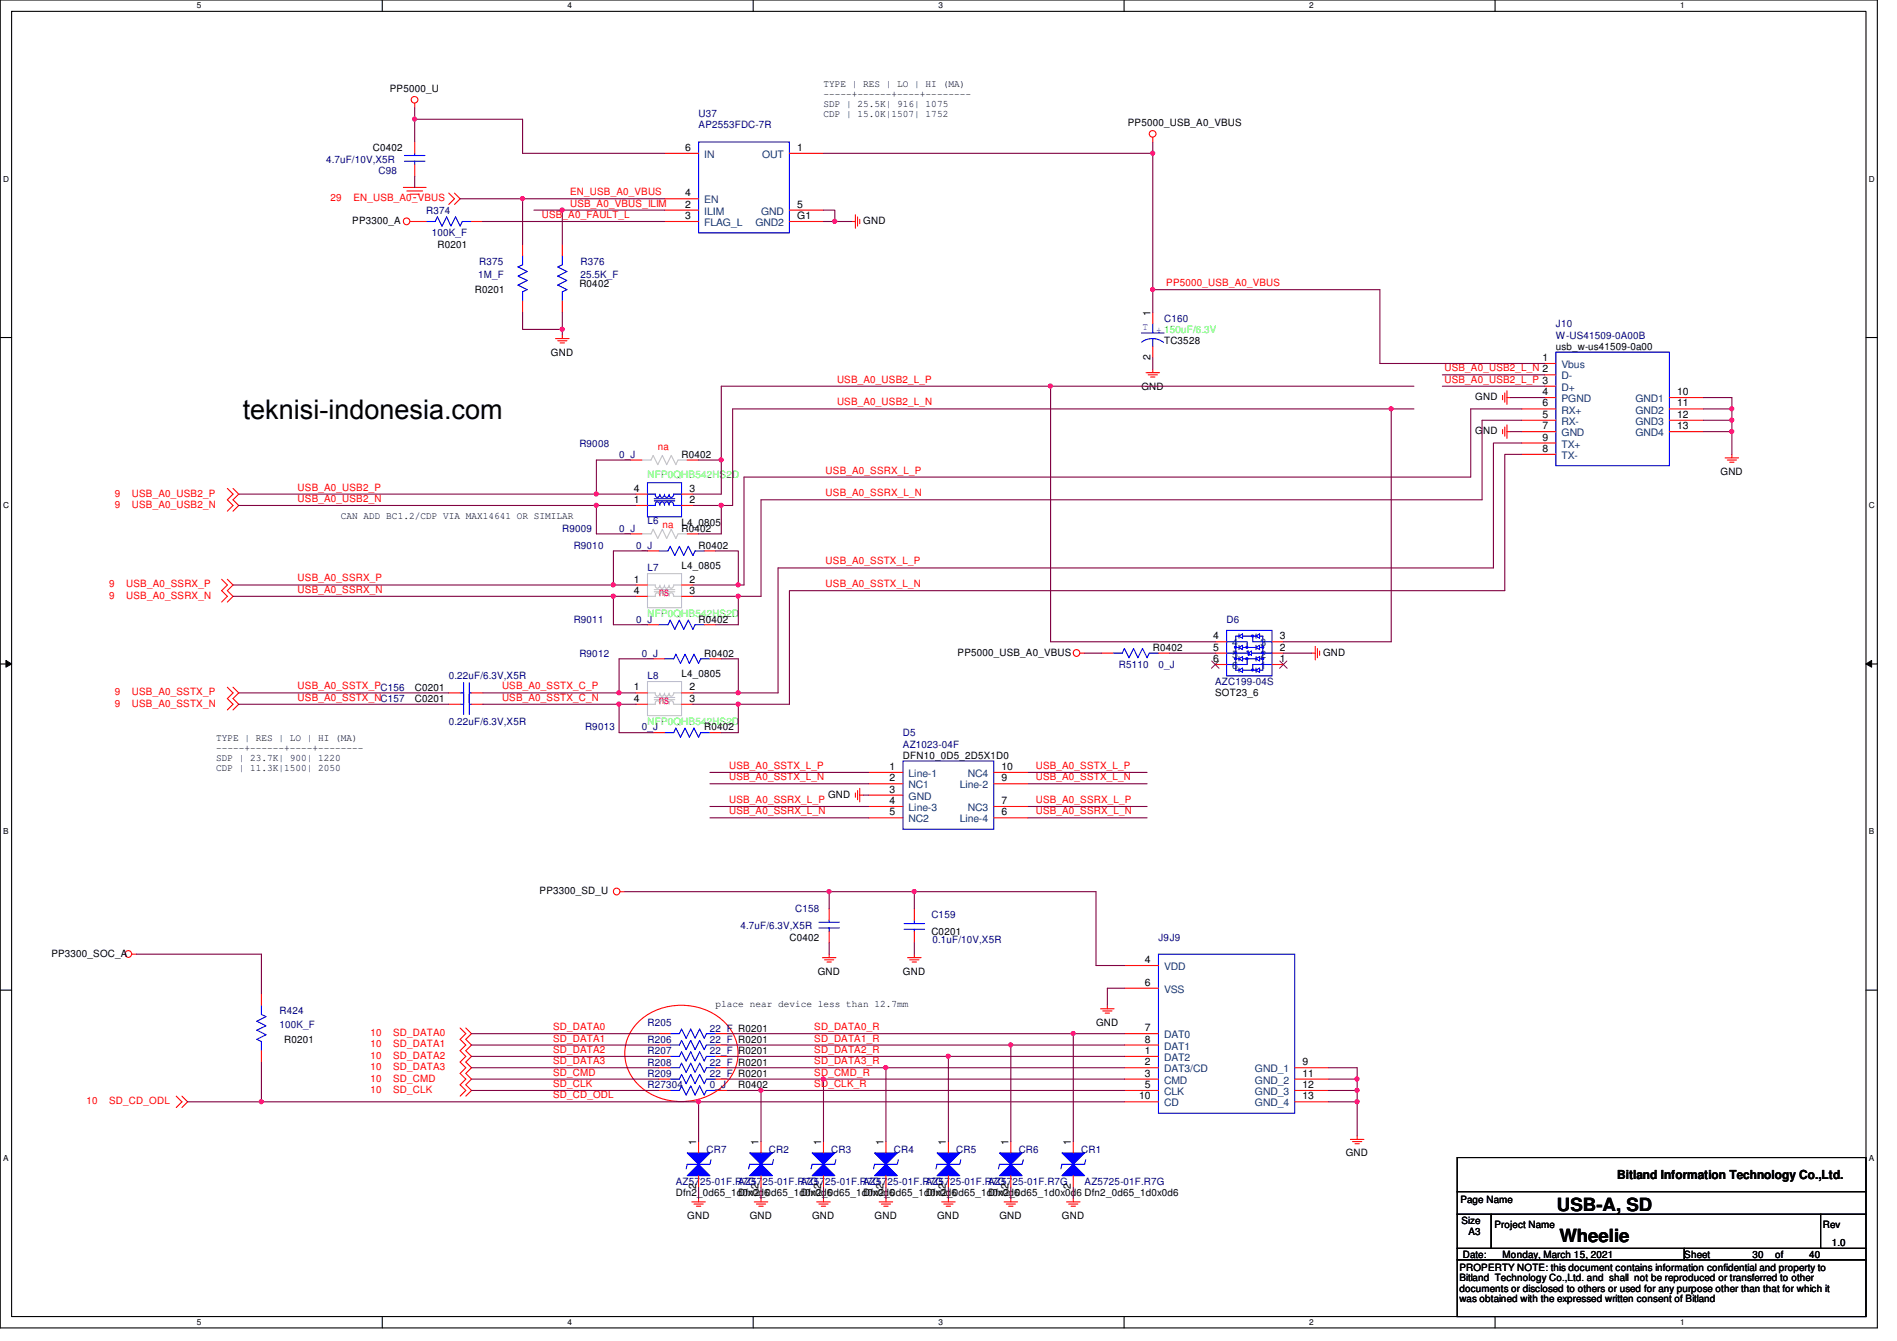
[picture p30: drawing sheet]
<svg xmlns="http://www.w3.org/2000/svg" width="297mm" height="210mm" viewBox="0 0 297 210" stroke-linecap="round" stroke-linejoin="round" font-family="sans-serif">
<defs><g id="words">
<text font-size="4.2" x="38" y="65.5">teknisi-indonesia.com</text>
<g font-size="2.8">
<text x="243.8" y="189.5">USB-A, SD</text>
<text x="244.2" y="194.5">Wheelie</text>
</g>
<g font-size="1.9" fill="#ff0080">
<text x="103.2" y="93.3">ns</text>
<text x="103.2" y="110.2">ns</text>
</g>
<text font-size="1.9" x="253.2" y="184.6">Bitland Information Technology Co.,Ltd.</text>
<g font-size="1.6">
<text x="61" y="14.4">PP5000_U</text>
<text x="128.9" y="13.7">TYPE | RES | LO | HI (MA)</text>
<text x="128.9" y="15.2">-----+------+----+--------</text>
<text x="128.9" y="16.8">SDP | 25.5K| 916| 1075</text>
<text x="58.4" y="23.7">C0402</text>
<text x="107.3" y="23.6">6</text>
<text x="124.8" y="23.6">1</text>
<text x="128.9" y="18.4">CDP | 15.0K|1507| 1752</text>
<text x="176.6" y="19.8">PP5000_USB_A0_VBUS</text>
<text x="55.2" y="35.1">PP3300_A</text>
<text x="107.3" y="32.5">2</text>
<text x="107.3" y="34.3">3</text>
<text x="107.3" y="30.7">4</text>
<text x="124.8" y="32.5">5</text>
<text x="124.8" y="34.3">G1</text>
<text x="135.2" y="35.1">GND</text>
<text x="68.5" y="38.8">R0201</text>
<text x="74.4" y="45.9">R0201</text>
<text x="90.7" y="45">R0402</text>
<text x="180.1" y="49.4" transform="rotate(-90 180.1 49.4)">1</text>
<text x="182.3" y="53.9">TC3528</text>
<text x="86.3" y="55.7">GND</text>
<text x="180.1" y="56.3" transform="rotate(-90 180.1 56.3)">2</text>
<text x="241.5" y="56.5">1</text>
<text x="243.6" y="54.8">usb_w-us41509-0a00</text>
<text x="178.7" y="61">GND</text>
<text x="231" y="62.6">GND</text>
<text x="241.5" y="61.8">4</text>
<text x="241.5" y="65.4">5</text>
<text x="241.5" y="63.6">6</text>
<text x="262.6" y="61.8">10</text>
<text x="262.6" y="63.6">11</text>
<text x="262.6" y="65.4">12</text>
<text x="106.7" y="71.7">R0402</text>
<text x="231" y="67.9">GND</text>
<text x="241.5" y="67.2">7</text>
<text x="241.5" y="70.7">8</text>
<text x="241.5" y="69">9</text>
<text x="262.6" y="67.2">13</text>
<text x="99.3" y="77">4</text>
<text x="107.9" y="77">3</text>
<text x="269.4" y="74.3">GND</text>
<text x="53.4" y="81.2">CAN ADD BC1.2/CDP VIA MAX14641 OR SIMILAR</text>
<text x="99.3" y="78.7">1</text>
<text x="106.7" y="83.2">R0402</text>
<text x="106.7" y="82.3">L4_0805</text>
<text x="107.9" y="78.7">2</text>
<text x="106.7" y="89.1">L4_0805</text>
<text x="109.4" y="85.9">R0402</text>
<text x="99.3" y="93">4</text>
<text x="99.3" y="91.2">1</text>
<text x="107.9" y="91.2">2</text>
<text x="107.9" y="93">3</text>
<text x="109.4" y="97.5">R0402</text>
<text x="180.5" y="101.9">R0402</text>
<text x="189.9" y="101.9">5</text>
<text x="189.9" y="100.1">4</text>
<text x="200.4" y="101.9">2</text>
<text x="200.4" y="100.1">3</text>
<text x="106.7" y="106">L4_0805</text>
<text x="110.3" y="102.8">R0402</text>
<text x="149.9" y="102.6">PP5000_USB_A0_VBUS</text>
<text x="189.9" y="103.6">6</text>
<text x="200.4" y="103.6">1</text>
<text x="207.2" y="102.6">GND</text>
<text x="64.9" y="108.1">C0201</text>
<text x="64.9" y="109.9">C0201</text>
<text x="99.3" y="109.9">4</text>
<text x="99.3" y="108.1">1</text>
<text x="107.9" y="108.1">2</text>
<text x="107.9" y="109.9">3</text>
<text x="190.3" y="109">SOT23_6</text>
<text x="33.8" y="115.9">TYPE | RES | LO | HI (MA)</text>
<text x="33.8" y="117.5">-----+------+----+--------</text>
<text x="33.8" y="119">SDP | 23.7K| 900| 1220</text>
<text x="110.3" y="114.3">R0402</text>
<text x="141.4" y="118.8">DFN10_0D5_2D5X1D0</text>
<text x="33.8" y="120.6">CDP | 11.3K|1500| 2050</text>
<text x="129.7" y="124.8">GND</text>
<text x="139.3" y="120.5">1</text>
<text x="139.3" y="124.1">3</text>
<text x="139.3" y="125.9">4</text>
<text x="139.3" y="122.3">2</text>
<text x="156.8" y="122.3">9</text>
<text x="156.8" y="125.9">7</text>
<text x="156.8" y="120.5">10</text>
<text x="139.3" y="127.6">5</text>
<text x="156.8" y="127.6">6</text>
<text x="84.5" y="140">PP3300_SD_U</text>
<text x="8" y="149.7">PP3300_SOC_A</text>
<text x="123.6" y="147.2">C0402</text>
<text x="145.8" y="146.3">C0201</text>
<text x="128.1" y="152.6">GND</text>
<text x="141.4" y="152.6">GND</text>
<text x="179.3" y="150.7">4</text>
<text x="179.3" y="154.3">6</text>
<text x="112.1" y="157.7">place near device less than 12.7mm</text>
<text x="171.6" y="160.6">GND</text>
<text x="179.3" y="161.4">7</text>
<text x="44.5" y="163.2">R0201</text>
<text x="179.3" y="165">1</text>
<text x="179.3" y="166.8">2</text>
<text x="179.3" y="163.2">8</text>
<text x="204" y="166.8">9</text>
<text x="115.6" y="170.3">R0402</text>
<text x="178.4" y="172.1">10</text>
<text x="179.3" y="168.5">3</text>
<text x="179.3" y="170.3">5</text>
<text x="204" y="168.5">11</text>
<text x="204" y="170.3">12</text>
<text x="204" y="172.1">13</text>
<text x="109" y="179.2" transform="rotate(-90 109 179.2)">1</text>
<text x="118.8" y="179.2" transform="rotate(-90 118.8 179.2)">1</text>
<text x="128.6" y="179.2" transform="rotate(-90 128.6 179.2)">1</text>
<text x="138.3" y="179.2" transform="rotate(-90 138.3 179.2)">1</text>
<text x="148.1" y="179.2" transform="rotate(-90 148.1 179.2)">1</text>
<text x="157.9" y="179.2" transform="rotate(-90 157.9 179.2)">1</text>
<text x="167.7" y="179.2" transform="rotate(-90 167.7 179.2)">1</text>
<text x="210.7" y="181">GND</text>
<text x="105.8" y="187.2">Dfn2_0d65_1d0x0d6</text>
<text x="107.6" y="190.8">GND</text>
<text x="109" y="186.1" transform="rotate(-90 109 186.1)">2</text>
<text x="115.6" y="187.2">Dfn2_0d65_1d0x0d6</text>
<text x="117.4" y="190.8">GND</text>
<text x="118.8" y="186.1" transform="rotate(-90 118.8 186.1)">2</text>
<text x="125.4" y="187.2">Dfn2_0d65_1d0x0d6</text>
<text x="127.2" y="190.8">GND</text>
<text x="128.6" y="186.1" transform="rotate(-90 128.6 186.1)">2</text>
<text x="135.2" y="187.2">Dfn2_0d65_1d0x0d6</text>
<text x="136.9" y="190.8">GND</text>
<text x="138.3" y="186.1" transform="rotate(-90 138.3 186.1)">2</text>
<text x="144.9" y="187.2">Dfn2_0d65_1d0x0d6</text>
<text x="146.7" y="190.8">GND</text>
<text x="148.1" y="186.1" transform="rotate(-90 148.1 186.1)">2</text>
<text x="154.7" y="187.2">Dfn2_0d65_1d0x0d6 Dfn2_0d65_1d0x0d6</text>
<text x="156.5" y="190.8">GND</text>
<text x="157.9" y="186.1" transform="rotate(-90 157.9 186.1)">2</text>
<text x="166.3" y="190.8">GND</text>
<text x="167.7" y="186.1" transform="rotate(-90 167.7 186.1)">2</text>
<text x="228.7" y="188.3">Page Name</text>
<text x="228.8" y="191.5">Size</text>
<text x="229.1" y="196.8">Date:</text>
<text x="230" y="193.3">A3</text>
<text x="234" y="192.2">Project Name</text>
<text x="235.3" y="196.8">Monday, March 15, 2021</text>
<text x="263.7" y="196.8">Sheet</text>
<text x="274.4" y="196.8">30</text>
<text x="278" y="196.8">of</text>
<text x="283.3" y="196.8">40</text>
<text x="285.4" y="192.2">Rev</text>
<text x="286.8" y="195.1">1.0</text>
<text x="228.5" y="199">PROPERTY NOTE: this document contains information confidential and property to</text>
<text x="228.5" y="200.6">Bitland Technology Co.,Ltd. and shall not be reproduced or transferred to other</text>
<text x="228.5" y="202.2">documents or disclosed to others or used for any purpose other than that for which it</text>
<text x="228.5" y="203.8">was obtained with the expressed written consent of Bitland</text>
</g>
<g font-size="1.6" fill="#000080">
<text x="109.4" y="18.3">U37</text>
<text x="109.4" y="20.1">AP2553FDC-7R</text>
<text x="51.1" y="25.4">4.7uF/10V,X5R</text>
<text x="59.3" y="27.2">C98</text>
<text x="66.7" y="33.4">R374</text>
<text x="67.6" y="37">100K_F</text>
<text x="75.1" y="41.4">R375</text>
<text x="90.9" y="41.4">R376</text>
<text x="74.9" y="43.6">1M_F</text>
<text x="90.9" y="43.6">25.5K_F</text>
<text x="182.3" y="50.3">C160</text>
<text x="243.6" y="51.2">J10</text>
<text x="243.6" y="53">W-US41509-0A00B</text>
<text x="90.7" y="69.9">R9008</text>
<text x="96.9" y="71.7">0_J</text>
<text x="88.1" y="83.2">R9009</text>
<text x="96.9" y="83.2">0_J</text>
<text x="101.4" y="82">L6</text>
<text x="89.8" y="85.9">R9010</text>
<text x="99.6" y="85.9">0_J</text>
<text x="101.4" y="89.5">L7</text>
<text x="89.8" y="97.5">R9011</text>
<text x="99.6" y="97.5">0_J</text>
<text x="192.1" y="97.5">D6</text>
<text x="70.3" y="106.3">0.22uF/6.3V,X5R</text>
<text x="90.7" y="102.8">R9012</text>
<text x="100.5" y="102.8">0_J</text>
<text x="101.4" y="106.3">L8</text>
<text x="175.2" y="104.6">R5110</text>
<text x="181.4" y="104.6">0_J</text>
<text x="190.3" y="107.2">AZC199-04S</text>
<text x="70.3" y="113.5">0.22uF/6.3V,X5R</text>
<text x="91.6" y="114.3">R9013</text>
<text x="100.5" y="114.3">0_J</text>
<text x="141.4" y="115.2">D5</text>
<text x="141.4" y="117">AZ1023-04F</text>
<text x="124.5" y="142.8">C158</text>
<text x="145.8" y="143.7">C159</text>
<text x="115.9" y="145.5">4.7uF/6.3V,X5R</text>
<text x="146" y="147.6">0.1uF/10V,X5R</text>
<text x="181.4" y="147.2">J9J9</text>
<text x="43.8" y="158.8">R424</text>
<text x="43.8" y="160.9">100K_F</text>
<text x="101.4" y="160.6">R205</text>
<text x="111.2" y="161.5">22_F R0201</text>
<text x="101.4" y="166.8">R208</text>
<text x="101.4" y="163.2">R206</text>
<text x="101.4" y="165">R207</text>
<text x="111.2" y="166.8">22_F R0201</text>
<text x="111.2" y="163.2">22_F R0201</text>
<text x="111.2" y="165">22_F R0201</text>
<text x="101.4" y="170.3">R27304</text>
<text x="101.4" y="168.6">R209</text>
<text x="111.2" y="170.3">0_J</text>
<text x="111.2" y="168.6">22_F R0201</text>
<text x="105.8" y="185.5">AZ5725-01F.R7G</text>
<text x="110.6" y="180.5">CR7</text>
<text x="115.6" y="185.5">AZ5725-01F.R7G</text>
<text x="120.4" y="180.5">CR2</text>
<text x="125.4" y="185.5">AZ5725-01F.R7G</text>
<text x="130.2" y="180.5">CR3</text>
<text x="135.2" y="185.5">AZ5725-01F.R7G</text>
<text x="140" y="180.5">CR4</text>
<text x="144.9" y="185.5">AZ5725-01F.R7G</text>
<text x="149.7" y="180.5">CR5</text>
<text x="154.7" y="185.5">AZ5725-01F.R7G</text>
<text x="159.5" y="180.5">CR6</text>
<text x="169.3" y="180.5">CR1</text>
<text x="169.8" y="185.5">AZ5725-01F.R7G</text>
</g>
<g font-size="1.6" fill="#004080">
<text x="110.3" y="24.7">IN</text>
<text x="119.3" y="24.7">OUT</text>
<text x="110.3" y="33.6">ILIM</text>
<text x="110.3" y="35.4">FLAG_L</text>
<text x="110.3" y="31.8">EN</text>
<text x="118.3" y="35.4">GND2</text>
<text x="119.2" y="33.6">GND</text>
<text x="244.5" y="57.6">Vbus</text>
<text x="244.5" y="59.4">D-</text>
<text x="244.5" y="61.2">D+</text>
<text x="244.5" y="62.9">PGND</text>
<text x="244.5" y="64.7">RX+</text>
<text x="256.1" y="62.9">GND1</text>
<text x="256.1" y="64.7">GND2</text>
<text x="244.5" y="68.3">GND</text>
<text x="244.5" y="71.8">TX-</text>
<text x="244.5" y="66.5">RX-</text>
<text x="244.5" y="70.1">TX+</text>
<text x="256.1" y="66.5">GND3</text>
<text x="256.1" y="68.3">GND4</text>
<text x="193" y="101.2">4</text>
<text x="197.4" y="101.2">3</text>
<text x="193" y="104.7">6</text>
<text x="193" y="103">5</text>
<text x="197.4" y="104.7">1</text>
<text x="197.4" y="103">2</text>
<text x="142.3" y="121.6">Line-1</text>
<text x="142.3" y="125.2">GND</text>
<text x="142.3" y="123.4">NC1</text>
<text x="150.3" y="123.4">Line-2</text>
<text x="151.6" y="121.6">NC4</text>
<text x="142.3" y="127">Line-3</text>
<text x="142.3" y="128.7">NC2</text>
<text x="150.3" y="128.7">Line-4</text>
<text x="151.6" y="127">NC3</text>
<text x="182.3" y="151.8">VDD</text>
<text x="182.3" y="155.4">VSS</text>
<text x="182.3" y="166.1">DAT2</text>
<text x="182.3" y="167.9">DAT3/CD</text>
<text x="182.3" y="162.5">DAT0</text>
<text x="182.3" y="164.3">DAT1</text>
<text x="196.5" y="167.9">GND_1</text>
<text x="182.3" y="169.6">CMD</text>
<text x="182.3" y="171.4">CLK</text>
<text x="182.3" y="173.2">CD</text>
<text x="196.5" y="169.6">GND_2</text>
<text x="196.5" y="171.4">GND_3</text>
<text x="196.5" y="173.2">GND_4</text>
</g>
<g font-size="1.6" fill="#f00">
<text x="51.8" y="31.5">29</text>
<text x="55.3" y="31.5">EN_USB_A0_VBUS</text>
<text x="84.8" y="34.1">USB_A0_FAULT_L</text>
<text x="89.3" y="32.3">USB_A0_VBUS_ILIM</text>
<text x="89.3" y="30.6">EN_USB_A0_VBUS</text>
<text x="182.6" y="44.8">PP5000_USB_A0_VBUS</text>
<text x="131.1" y="59.9">USB_A0_USB2_L_P</text>
<text x="226.2" y="59.9">USB_A0_USB2_L_P 3</text>
<text x="226.2" y="58.1">USB_A0_USB2_L_N 2</text>
<text x="131.1" y="63.5">USB_A0_USB2_L_N</text>
<text x="103" y="70.4">na</text>
<text x="18" y="77.7">9</text>
<text x="20.7" y="77.7">USB_A0_USB2_P</text>
<text x="46.6" y="76.8">USB_A0_USB2_P</text>
<text x="129.3" y="74.1">USB_A0_SSRX_L_P</text>
<text x="129.3" y="77.7">USB_A0_SSRX_L_N</text>
<text x="18" y="79.5">9</text>
<text x="20.7" y="79.5">USB_A0_USB2_N</text>
<text x="46.6" y="78.6">USB_A0_USB2_N</text>
<text x="103.7" y="82.7">na</text>
<text x="129.3" y="88.3">USB_A0_SSTX_L_P</text>
<text x="17.1" y="91.9">9</text>
<text x="17.1" y="93.7">9</text>
<text x="19.8" y="91.9">USB_A0_SSRX_P</text>
<text x="19.8" y="93.7">USB_A0_SSRX_N</text>
<text x="46.6" y="91">USB_A0_SSRX_P</text>
<text x="46.6" y="92.8">USB_A0_SSRX_N</text>
<text x="129.3" y="91.9">USB_A0_SSTX_L_N</text>
<text x="46.6" y="107.9">USB_A0_SSTX_PC156</text>
<text x="78.6" y="107.9">USB_A0_SSTX_C_P</text>
<text x="18" y="108.8">9</text>
<text x="18" y="110.6">9</text>
<text x="20.7" y="108.8">USB_A0_SSTX_P</text>
<text x="20.7" y="110.6">USB_A0_SSTX_N</text>
<text x="46.6" y="109.7">USB_A0_SSTX_NC157</text>
<text x="78.6" y="109.7">USB_A0_SSTX_C_N</text>
<text x="114.2" y="122.1">USB_A0_SSTX_L_N</text>
<text x="114.2" y="120.4">USB_A0_SSTX_L_P</text>
<text x="114.2" y="125.7">USB_A0_SSRX_L_P</text>
<text x="162.2" y="122.1">USB_A0_SSTX_L_N</text>
<text x="162.2" y="120.4">USB_A0_SSTX_L_P</text>
<text x="162.2" y="125.7">USB_A0_SSRX_L_P</text>
<text x="114.2" y="127.5">USB_A0_SSRX_L_N</text>
<text x="162.2" y="127.5">USB_A0_SSRX_L_N</text>
<text x="86.6" y="161.2">SD_DATA0</text>
<text x="127.5" y="161.2">SD_DATA0_R</text>
<text x="58" y="162.2">10</text>
<text x="58" y="164">10</text>
<text x="58" y="165.7">10</text>
<text x="58" y="167.5">10</text>
<text x="61.5" y="162.2">SD_DATA0</text>
<text x="61.5" y="164">SD_DATA1</text>
<text x="61.5" y="165.7">SD_DATA2</text>
<text x="61.5" y="167.5">SD_DATA3</text>
<text x="86.6" y="163">SD_DATA1</text>
<text x="86.6" y="164.8">SD_DATA2</text>
<text x="86.6" y="166.6">SD_DATA3</text>
<text x="127.5" y="163">SD_DATA1_R</text>
<text x="127.5" y="164.8">SD_DATA2_R</text>
<text x="127.5" y="166.6">SD_DATA3_R</text>
<text x="13.5" y="172.8">10</text>
<text x="17.1" y="172.8">SD_CD_ODL</text>
<text x="58" y="169.3">10</text>
<text x="58" y="171.1">10</text>
<text x="61.5" y="169.3">SD_CMD</text>
<text x="61.5" y="171.1">SD_CLK</text>
<text x="86.6" y="168.4">SD_CMD</text>
<text x="86.6" y="170.1">SD_CLK</text>
<text x="86.6" y="171.9">SD_CD_ODL</text>
<text x="127.5" y="168.4">SD_CMD_R</text>
<text x="127.5" y="170.1">SD_CLK_R</text>
</g>
<g font-size="1.6" fill="#00f">
<text x="178.9" y="51.7">T</text>
<text x="181.1" y="52.1">+ 150uF/6.3V</text>
</g>
<g font-size="1.6" fill="#0f0">
<text x="101.4" y="74.9">NFP0QHB542HS2D</text>
<text x="101.4" y="96.6">NFP0QHB542HS2D</text>
<text x="101.4" y="113.5">NFP0QHB542HS2D</text>
</g>
<g font-size="1.3">
<text x="30.8" y="1.3">5</text>
<text x="88.9" y="1.3">4</text>
<text x="146.9" y="1.3">3</text>
<text x="205" y="1.3">2</text>
<text x="263.1" y="1.3">1</text>
<text x=".5" y="28.4">D</text>
<text x="292.6" y="28.4">D</text>
<text x=".5" y="79.5">C</text>
<text x="292.6" y="79.5">C</text>
<text x=".5" y="130.6">B</text>
<text x="292.6" y="130.6">B</text>
<text x=".5" y="181.7">A</text>
<text x="292.6" y="181.7">A</text>
<text x="30.8" y="207.4">5</text>
<text x="88.9" y="207.4">4</text>
<text x="146.9" y="207.4">3</text>
<text x="205" y="207.4">2</text>
<text x="263.1" y="207.4">1</text>
</g>
</g></defs>
<path d="M0 0h294v207.9h-294zM1.8 1.8h290.4v204.3h-290.4z" fill="none" stroke="#000" stroke-width=".17"/>
<g fill="#fff">
<path d="M30.8 .2h.7v1.4h-.7z"/>
<path d="M30.8 206.2h.7v1.4h-.7z"/>
</g>
<path d="M59.9 0v1.8M59.9 206.1v1.8" fill="none" stroke="#000" stroke-width=".17"/>
<g fill="#fff">
<path d="M88.9 .2h.6v1.4h-.6z"/>
<path d="M88.9 206.2h.6v1.4h-.6z"/>
</g>
<path d="M117.9 0v1.8M117.9 206.1v1.8" fill="none" stroke="#000" stroke-width=".17"/>
<g fill="#fff">
<path d="M146.9 .2h.7v1.4h-.7z"/>
<path d="M146.9 206.2h.7v1.4h-.7z"/>
</g>
<path d="M176 0v1.8M176 206.1v1.8" fill="none" stroke="#000" stroke-width=".17"/>
<g fill="#fff">
<path d="M205 .2h.7v1.4h-.7z"/>
<path d="M205 206.2h.7v1.4h-.7z"/>
</g>
<path d="M234.1 0v1.8M234.1 206.1v1.8" fill="none" stroke="#000" stroke-width=".17"/>
<g fill="#fff">
<path d="M263.1 .2h.7v1.4h-.7z"/>
<path d="M263.1 206.2h.7v1.4h-.7z"/>
<path d="M.5 27.3h.9v1.4h-.9z"/>
<path d="M292.6 27.3h.9v1.4h-.9z"/>
<path d="M.5 78.4h.9v1.4h-.9z"/>
<path d="M292.6 78.4h.9v1.4h-.9z"/>
</g>
<path d="M0 52.8h1.8M292.2 52.8h1.8" fill="none" stroke="#000" stroke-width=".17"/>
<g fill="#fff">
<path d="M.5 129.5h.8v1.4h-.8z"/>
<path d="M292.6 129.5h.9v1.4h-.9z"/>
</g>
<path d="M0 103.9h1.8M292.2 103.9h1.8" fill="none" stroke="#000" stroke-width=".17"/>
<path d="M.9 103.4l.9 .5-.9 .5zM292.2 103.9l.9-.5v1z" fill="#000"/>
<path d="M.9 103.4l.9 .5-.9 .5zM292.2 103.9l.9-.5v1z" fill="none" stroke="#000" stroke-width=".16"/>
<g fill="#fff">
<path d="M.5 180.5h.8v1.4h-.8z"/>
<path d="M292.6 180.5h.9v1.4h-.9z"/>
</g>
<path d="M0 155h1.8M292.2 155h1.8M228.2 181.2h64v5.3h-64zM228.2 186.5h64v3.6h-64zM228.2 190.1h5.3v5.3h-5.3zM228.2 195.4h35.5v1.8h-35.5zM228.2 197.2h64v8.9h-64zM233.5 190.1h51.6v5.3h-51.6zM263.7 195.4h28.5v1.8h-28.5zM285.1 190.1h7.1v5.3h-7.1z" fill="none" stroke="#000" stroke-width=".17"/>
<g fill="none" stroke="#f00" stroke-width=".17">
<path d="M64.9 16.2v.7M63.2 29.3h3.5M63.7 29.9h2.5M64.2 34.7h.7M64.2 30.4h1.5M64.8 30.9h.3M70.3 30.2l.9 .9-.9 .9M71.2 30.2l.8 .9-.8 .9M88 38.2v1.8M133.4 34.7h.5M133.9 33.6v2.1M134.3 34v1.4"/>
<path d="M134.6 34.3v.7M180.5 21.5v.7M87 53h2.1M87.3 53.3h1.5M87.7 53.7h.7M88 52.5v.5M88 47.1v1.8M179.4 58.3h2.2M179.8 58.7h1.4M180.2 59h.6M180.5 57.8v.5M35.6 76.5l.9 .8-.9 .9 .9 .9-.9 .9"/>
<path d="M36.5 76.5l.9 .8-.9 .9 .9 .9-.9 .9M98.7 72h1.8M107.6 72h1.8M235.3 67.2v.7M235.3 61.9v.7M235.6 66.8v1.5M235.6 61.5v1.4M236 67.6h.5M236 62.2h.5M236 66.5v2.1M236 61.2v2.1M270.1 71.7h2.1"/>
<path d="M270.5 72h1.4M270.8 72.3h.7M271.2 71.1v.6M34.7 90.7l.9 .9-.9 .9 .9 .8-.9 .9M35.6 90.7l.9 .9-.9 .9 .9 .8-.9 .9M35.6 107.6l.9 .9-.9 .8 .9 .9-.9 .9M36.5 107.6l.9 .9-.9 .8 .9 .9-.9 .9M169.1 102.2h.7M205.4 102.2h.5M205.9 101.2v2.1M206.3 101.5v1.5M206.6 101.9v.7"/>
<path d="M97.1 139.6h.7M133.9 124.1v.7M134.3 123.7v1.5M134.6 124.5h.6M134.6 123.4v2.1M20.7 149.4h.7M128.8 149.9h2.1M129.1 150.2h1.5M129.5 150.6h.7M129.8 149.4v.5M142.1 149.9h2.1M142.4 150.2h1.5"/>
<path d="M142.8 150.6h.7M143.2 149.4v.5M172.3 157.9h2.2M172.7 158.2h1.4M173.1 158.6h.6M173.4 157.4v.5M27.6 171.6l.9 .9-.9 .9M28.5 171.6l.9 .9-.9 .9M72 160.9l.9 .9-.9 .9 .9 .9-.9 .9 .9 .9-.9 .8 .9 .9-.9 .9 .9 .9-.9 .9 .9 .9-.9 .9M72.9 160.9l.9 .9-.9 .9 .9 .9-.9 .9 .9 .9-.9 .8 .9 .9-.9 .9 .9 .9-.9 .9 .9 .9-.9 .9M99.7 160.3a9.8 9.8 0 0 1 14.7 .8 6.8 6.8 0 0 1-2.3 9.7 9.8 9.8 0 0 1-13.1-2.1 6.7 6.7 0 0 1 .7-8.4zM211.5 178.4h2.1"/>
<path d="M211.8 178.7h1.4M212.2 179h.6M212.5 177.8v.6M108.3 188.1h2.1M108.7 188.5h1.4M109 188.8h.7M109.4 187.6v.5M118.1 188.1h2.1M118.4 188.5h1.5M118.8 188.8h.7M119.2 187.6v.5M127.9 188.1h2.1"/>
<path d="M128.2 188.5h1.5M128.6 188.8h.7M128.9 187.6v.5M137.7 188.1h2.1M138 188.5h1.4M138.4 188.8h.7M138.7 187.6v.5M147.4 188.1h2.2M147.8 188.5h1.4M148.2 188.8h.6M148.5 187.6v.5M157.2 188.1h2.1"/>
<path d="M157.6 188.5h1.4M157.9 188.8h.7M158.3 187.6v.5M167 188.1h2.1M167.3 188.5h1.5M167.7 188.8h.7M168.1 187.6v.5"/>
<circle cx="64.9" cy="15.6" r=".52"/>
<circle cx="63.7" cy="34.6" r=".52"/>
<circle cx="180.5" cy="21" r=".52"/>
<circle cx="168.6" cy="102.2" r=".52"/>
<circle cx="96.5" cy="139.5" r=".52"/>
<circle cx="20.1" cy="149.3" r=".52"/>
</g>
<g fill="none" stroke="#00f" stroke-width=".17">
<path d="M88 40v1.4l-.7 .4 1.5 .7-1.5 .7 1.5 .7-1.5 .7 1.5 .7-.8 .4v1.4M192.1 98.7h7.1v7.1h-7.1zM194 99.6l.6-.4v.7l-.6-.3h-.5v5.3h.5l.6 .3v-.6l-.6 .3M194 99.2v.7M196.7 99.6l.5-.4v.7l-.5-.3h-2.1M196.7 99.2v.7M197.2 99.6h.5v5.3h-.5M192.1 104h3.2M192.1 102.2h3.3l.6 .4v-.7l-.6 .3M192.1 100.5h3.2M193.5 103.1h.5l.6 .4v-.7l-.6 .3M193.5 101.3h.5l.6 .4v-.7l-.6 .3"/>
<path d="M194 104.6v.6M194 102.8v.7M194 101v.7M194.6 103.1h2.1l.5 .4v-.7l-.5 .3M194.6 101.3h2.1l.5 .4v-.7l-.5 .3M195.3 102.1v-.2h.1v.5M196 102.2h3.2M196.2 104h3M196.2 100.5h3M196.7 102.8v.7M196.7 101v.7M196.7 104.9l.5-.3v.6l-.5-.3h-2.1"/>
<path d="M196.7 104.6v.6M197.2 103.1h.5M197.2 101.3h.5"/>
</g>
<path d="M100.5 72h1.4l.4-.7 .7 1.4 .7-1.4 .7 1.4 .7-1.4 .7 1.4 .4-.7h1.4" fill="none" stroke="#c0c0c0" stroke-width=".17"/>
<path d="M197.6 103h.3v.2h-.3z" fill-rule="evenodd" fill="#00f"/>
<path d="M197.6 103h.3v.2h-.3z" fill="none" stroke="#00f" stroke-width=".17"/>
<path d="M197.6 102.1h.3v.2h-.3z" fill-rule="evenodd" fill="#00f"/>
<path d="M197.6 102.1h.3v.2h-.3z" fill="none" stroke="#00f" stroke-width=".17"/>
<path d="M197.6 101.2h.3v.2h-.3z" fill-rule="evenodd" fill="#00f"/>
<path d="M196.2 99.6v.9M195.3 103.1v.9M195.3 100.5v.8M196.2 104v.9M197.6 101.2h.3v.2h-.3z" fill="none" stroke="#00f" stroke-width=".17"/>
<path d="M196 99.4h.2v.2h-.2z" fill-rule="evenodd" fill="#00f"/>
<path d="M196 99.4h.2v.2h-.2z" fill="none" stroke="#00f" stroke-width=".17"/>
<path d="M195.1 101.2h.3v.2h-.3z" fill-rule="evenodd" fill="#00f"/>
<path d="M195.1 101.2h.3v.2h-.3z" fill="none" stroke="#00f" stroke-width=".17"/>
<path d="M195.1 103h.3v.2h-.3z" fill-rule="evenodd" fill="#00f"/>
<path d="M195.1 103h.3v.2h-.3z" fill="none" stroke="#00f" stroke-width=".17"/>
<path d="M196 104.8h.2v.2h-.2z" fill-rule="evenodd" fill="#00f"/>
<path d="M196 104.8h.2v.2h-.2z" fill="none" stroke="#00f" stroke-width=".17"/>
<path d="M193.3 103h.3v.2h-.3z" fill-rule="evenodd" fill="#00f"/>
<path d="M193.3 103h.3v.2h-.3z" fill="none" stroke="#00f" stroke-width=".17"/>
<path d="M193.3 102.1h.3v.2h-.3z" fill-rule="evenodd" fill="#00f"/>
<path d="M193.3 102.1h.3v.2h-.3z" fill="none" stroke="#00f" stroke-width=".17"/>
<path d="M193.3 101.2h.3v.2h-.3z" fill-rule="evenodd" fill="#00f"/>
<path d="M243.6 55.1h17.8v17.8h-17.8zM72 108.5h.6M72.6 106.8v3.3M73.5 106.8v3.3M73.5 108.5h.3M104.1 114.7h1.4l.3-.7 .7 1.4 .8-1.4 .6 1.4 .8-1.4 .7 1.4 .3-.7h1.5M193.3 101.2h.3v.2h-.3zM195.4 102.4v.2h.2v-.2" fill="none" stroke="#00f" stroke-width=".17"/>
<g fill="none" stroke="#f00" stroke-width=".17">
<path d="M241.8 56.9h1.8M241.8 58.7h1.8M238.3 67.6h5.3M238.3 71.1h5.3M238.3 65.8h5.3M238.3 64h5.3M238.3 69.3h5.3M241.8 60.5h1.8M241.8 62.2h1.8M261.4 62.2h5.3M261.4 64h5.3M261.4 65.8h5.3"/>
<path d="M261.4 67.6h5.3M70.3 108.5h1.7M73.8 108.5h1.8M102.3 114.7h1.8M111.2 114.7h1.7M190.3 104h1.8M190.3 102.2h1.8M190.3 100.5h1.8M199.2 104h1.8M199.2 102.2h1.8M199.2 100.5h1.8"/>
</g>
<path d="M189.7 103.5l1.2 1.1M190.8 103.5l-1.1 1.1M200.4 103.5l1.1 1.1M201.5 103.5l-1.1 1.1" fill="none" stroke="#804000" stroke-width=".16"/>
<path d="M119.2 182.2l1.7 1.8h-3.5z" fill="#00f"/>
<path d="M119.2 180.5v1.7M119.2 182.2l1.7 1.8h-3.5zM121.1 181.5l-.2 .7h-3.5l-.2 .8" fill="none" stroke="#00f" stroke-width=".17"/>
<path d="M117.4 180.5h3.5l-1.7 1.7z" fill="#00f"/>
<g fill="none" stroke="#00f" stroke-width=".17">
<path d="M63.3 25.2h3.2M63.3 24.3h3.2M64.9 24v.3M64.9 25.2v.6M109.4 22.2h14.2v14.2h-14.2zM101.4 75.6h5.3v5.3h-5.3zM101.4 77.3h1.2a.35 .35 0 0 0 .3 .5 .35 .35 0 0 0 .4-.3M102.4 78.1h3.3M102.4 78.4h3.3M103.2 78.9h.1a.34 .34 0 0 0-.4-.3 .34 .34 0 0 0-.3 .4v.1h-1.2M103.3 77.3a.35 .35 0 0 0 .3 .5 .35 .35 0 0 0 .4-.3M104 78.9a.34 .34 0 0 0-.4-.3 .34 .34 0 0 0-.3 .4v.1"/>
<path d="M104.1 77.3a.35 .35 0 0 0 .2 .5 .35 .35 0 0 0 .4-.3M104.7 78.9a.34 .34 0 0 0-.3-.3 .34 .34 0 0 0-.3 .4v.1M104.8 77.3a.35 .35 0 0 0 .2 .5 .35 .35 0 0 0 .4-.3M105.4 78.9a.34 .34 0 0 0-.3-.3 .34 .34 0 0 0-.3 .4v.1M105.5 79v.1h1.2M106.7 77.3h-1.2v.2M72 110.2h.6M72.6 108.6v3.2M73.5 108.6v3.2M73.5 110.2h.3M104.1 103.1h1.4l.3-.7 .7 1.4 .8-1.4 .6 1.4 .8-1.4 .7 1.4 .3-.7h1.5M40.9 157.4v1.4l.8 .3-1.5 .8 1.5 .7-1.5 .6 1.5 .8-1.5 .7 .7 .3v1.5"/>
<path d="M181.4 149.4h21.3v24.8h-21.3zM104.9 167.1h1.5l.3-.7 .7 1.5 .8-1.5 .6 1.5 .8-1.5 .7 1.5 .3-.8h1.5M104.9 170.7h1.5l.3-.7 .7 1.4 .8-1.4 .6 1.4 .8-1.4 .7 1.4 .3-.7h1.5M104.9 168.9h1.5l.3-.7 .7 1.4 .8-1.4 .6 1.4 .8-1.4 .7 1.4 .3-.7h1.5M117.4 180.5h3.5l-1.7 1.7z"/>
</g>
<g fill="none" stroke="#f00" stroke-width=".17">
<path d="M64.9 22.2v1.8M64.9 25.8v1.8M104.1 32.9h5.3M104.1 34.7h5.3M104.1 31.1h5.3M104.1 24h5.3M123.6 24h5.3M123.6 32.9h5.3M123.6 34.7h5.3M99.6 77.3h1.8M99.6 79.1h1.8M106.7 79.1h1.8"/>
<path d="M106.7 77.3h1.8M98.7 83.6h1.8M107.6 83.6h1.8M70.3 110.2h1.7M73.8 110.2h1.8M102.3 103.1h1.8M111.2 103.1h1.7M40.9 155.6v1.8M176.1 151.1h5.3M176.1 154.7h5.3M40.9 164.5v1.7M103.2 167.1h1.7"/>
<path d="M103.2 170.7h1.7M103.2 168.9h1.7M112.1 167.1h1.7M112.1 170.7h1.7M112.1 168.9h1.7M119.2 178.7v1.8M176.1 165.4h5.3M176.1 167.1h5.3M176.1 168.9h5.3M176.1 170.7h5.3M176.1 161.8h5.3M176.1 163.6h5.3"/>
<path d="M176.1 172.5h5.3M202.7 167.1h5.4M202.7 168.9h5.4M202.7 170.7h5.4M202.7 172.5h5.4M119.2 184v1.8"/>
</g>
<path d="M100.5 83.6h1.4l.4-.8 .7 1.5 .7-1.5 .7 1.5 .7-1.5 .7 1.5 .4-.7h1.4" fill="none" stroke="#c0c0c0" stroke-width=".17"/>
<path d="M109.4 182.2l1.8 1.8h-3.6z" fill="#00f"/>
<path d="M109.4 180.5v1.7M109.4 182.2l1.8 1.8h-3.6zM111.3 181.5l-.1 .7h-3.6l-.2 .8" fill="none" stroke="#00f" stroke-width=".17"/>
<path d="M107.6 180.5h3.6l-1.8 1.7z" fill="#00f"/>
<path d="M107.6 180.5h3.6l-1.8 1.7z" fill="none" stroke="#00f" stroke-width=".17"/>
<path d="M109.4 178.7v1.8M109.4 184v1.8" fill="none" stroke="#f00" stroke-width=".17"/>
<path d="M138.7 182.2l1.8 1.8h-3.6z" fill="#00f"/>
<path d="M138.7 180.5v1.7M138.7 182.2l1.8 1.8h-3.6zM140.7 181.5l-.2 .7h-3.6l-.1 .8" fill="none" stroke="#00f" stroke-width=".17"/>
<path d="M136.9 180.5h3.6l-1.8 1.7z" fill="#00f"/>
<path d="M174.3 102.2h1.4l.4-.7 .7 1.5 .7-1.5 .7 1.5 .7-1.5 .7 1.5 .4-.8h1.4M104.9 161.8h1.5l.3-.7 .7 1.4 .8-1.4 .6 1.4 .8-1.4 .7 1.4 .3-.7h1.5M136.9 180.5h3.6l-1.8 1.7z" fill="none" stroke="#00f" stroke-width=".17"/>
<path d="M172.5 102.2h1.8M181.4 102.2h1.8M103.2 161.8h1.7M112.1 161.8h1.7M138.7 178.7v1.8M138.7 184v1.8" fill="none" stroke="#f00" stroke-width=".17"/>
<path d="M148.5 182.2l1.8 1.8h-3.6z" fill="#00f"/>
<path d="M148.5 180.5v1.7M148.5 182.2l1.8 1.8h-3.6zM150.4 181.5l-.1 .7h-3.6l-.1 .8" fill="none" stroke="#00f" stroke-width=".17"/>
<path d="M146.7 180.5h3.6l-1.8 1.7z" fill="#00f"/>
<path d="M146.7 180.5h3.6l-1.8 1.7z" fill="none" stroke="#00f" stroke-width=".17"/>
<path d="M148.5 178.7v1.8M148.5 184v1.8" fill="none" stroke="#f00" stroke-width=".17"/>
<path d="M158.3 182.2l1.8 1.8h-3.6z" fill="#00f"/>
<path d="M158.3 180.5v1.7M158.3 182.2l1.8 1.8h-3.6zM160.2 181.5l-.1 .7h-3.6l-.2 .8" fill="none" stroke="#00f" stroke-width=".17"/>
<path d="M156.5 180.5h3.6l-1.8 1.7z" fill="#00f"/>
<path d="M103.2 86.2h1.4l.3-.7 .8 1.5 .7-1.5 .7 1.5 .7-1.5 .7 1.5 .3-.8h1.5M128.2 145.2h3.2M128.2 144.4h3.2M129.8 144v.4M129.8 145.2v.6M104.9 163.6h1.5l.3-.7 .7 1.4 .8-1.4 .6 1.4 .8-1.4 .7 1.4 .3-.7h1.5M156.5 180.5h3.6l-1.8 1.7z" fill="none" stroke="#00f" stroke-width=".17"/>
<path d="M101.4 86.2h1.8M110.3 86.2h1.8M99.6 110.2h1.8M99.6 108.5h1.8M106.7 108.5h1.8M106.7 110.2h1.8M129.8 142.2v1.8M129.8 145.8v1.8M103.2 163.6h1.7M112.1 163.6h1.7M158.3 178.7v1.8M158.3 184v1.8" fill="none" stroke="#f00" stroke-width=".17"/>
<g fill="none" stroke="#c0c0c0" stroke-width=".17">
<path d="M101.4 106.7h5.3v5.3h-5.3zM101.4 108.5h1.2a.35 .35 0 0 0 .3 .4 .35 .35 0 0 0 .4-.3M102.4 109.5h3.3M102.4 109.2h3.3M103.2 110h.1a.34 .34 0 0 0-.4-.3 .34 .34 0 0 0-.3 .4v.1h-1.2M103.3 108.5a.35 .35 0 0 0 .3 .4 .35 .35 0 0 0 .4-.3M104 110a.34 .34 0 0 0-.4-.3 .34 .34 0 0 0-.3 .4v.1M104.1 108.5a.35 .35 0 0 0 .2 .4 .35 .35 0 0 0 .4-.3M104.7 110a.34 .34 0 0 0-.3-.3 .34 .34 0 0 0-.3 .4v.1M104.8 108.5a.35 .35 0 0 0 .2 .4 .35 .35 0 0 0 .4-.3M105.4 110a.34 .34 0 0 0-.3-.3 .34 .34 0 0 0-.3 .4v.1M105.5 110.1v.1h1.2"/>
<path d="M106.7 108.5h-1.2v.1"/>
</g>
<path d="M168.1 182.2l1.7 1.8h-3.5z" fill="#00f"/>
<path d="M168.1 180.5v1.7M168.1 182.2l1.7 1.8h-3.5zM170 181.5l-.2 .7h-3.5l-.2 .8" fill="none" stroke="#00f" stroke-width=".17"/>
<path d="M166.3 180.5h3.5l-1.7 1.7z" fill="#00f"/>
<path d="M166.3 180.5h3.5l-1.7 1.7z" fill="none" stroke="#00f" stroke-width=".17"/>
<path d="M168.1 178.7v1.8M168.1 184v1.8" fill="none" stroke="#f00" stroke-width=".17"/>
<path d="M127.2 184l1.7-1.8 1.8 1.8z" fill="#00f"/>
<path d="M127.2 184l1.7-1.8 1.8 1.8zM128.9 180.5v1.7M130.9 181.5l-.2 .7h-3.5l-.2 .8" fill="none" stroke="#00f" stroke-width=".17"/>
<path d="M127.2 180.5h3.5l-1.8 1.7z" fill="#00f"/>
<g fill="none" stroke="#00f" stroke-width=".17">
<path d="M66.7 34.7h1.5l.3-.7 .7 1.4 .7-1.4 .7 1.4 .7-1.4 .7 1.4 .4-.7h1.4M81.8 40v1.4l-.7 .4 1.4 .7-1.4 .7 1.4 .7-1.4 .7 1.4 .7-.7 .4v1.4M178.7 52.1h3.6M178.8 53.6a2.86 2.86 0 0 1 3.4 0M180.5 53v1.2M180.5 50.7v1.4M103.2 97.8h1.4l.3-.7 .8 1.4 .7-1.4 .7 1.4 .7-1.4 .7 1.4 .3-.7h1.5M141.4 119.1h14.2v10.7h-14.2zM141.6 144.6h3.2M141.6 145.5h3.2M143.2 145.5v.3M143.2 144v.6"/>
<path d="M104.9 165.4h1.5l.3-.8 .7 1.5 .8-1.5 .6 1.5 .8-1.5 .7 1.5 .3-.7h1.5M127.2 180.5h3.5l-1.8 1.7z"/>
</g>
<g fill="none" stroke="#f00" stroke-width=".17">
<path d="M64.9 34.7h1.8M73.8 34.7h1.8M81.8 38.2v1.8M81.8 47.1v1.8M180.5 48.9v1.8M180.5 54.2v1.8M99.6 93.3h1.8M99.6 91.6h1.8M101.4 97.8h1.8M106.7 91.6h1.8M106.7 93.3h1.8M110.3 97.8h1.8"/>
<path d="M136.1 120.9h5.3M136.1 124.5h5.3M136.1 126.2h5.3M136.1 122.7h5.3M136.1 128h5.3M155.6 122.7h5.3M155.6 128h5.3M155.6 126.2h5.3M155.6 120.9h5.3M143.2 145.8v1.8M143.2 142.2v1.8M103.2 165.4h1.7"/>
<path d="M112.1 165.4h1.7M128.9 178.7v1.8M128.9 184v1.8"/>
</g>
<g fill="none" stroke="#c0c0c0" stroke-width=".17">
<path d="M101.4 89.8h5.3v5.3h-5.3zM101.4 91.6h1.2a.35 .35 0 0 0 .3 .5 .35 .35 0 0 0 .4-.4M102.4 92.6h3.3M102.4 92.3h3.3M103.2 93.1h.1a.34 .34 0 0 0-.4-.3 .34 .34 0 0 0-.3 .4v.1h-1.2M103.3 91.6a.35 .35 0 0 0 .3 .5 .35 .35 0 0 0 .4-.4M104 93.1a.34 .34 0 0 0-.4-.3 .34 .34 0 0 0-.3 .4v.1M104.1 91.6a.35 .35 0 0 0 .2 .5 .35 .35 0 0 0 .4-.4M104.7 93.1a.34 .34 0 0 0-.3-.3 .34 .34 0 0 0-.3 .4v.1M104.8 91.6a.35 .35 0 0 0 .2 .5 .35 .35 0 0 0 .4-.4M105.4 93.1a.34 .34 0 0 0-.3-.3 .34 .34 0 0 0-.3 .4v.1M105.5 93.2v.1h1.2"/>
<path d="M106.7 91.6h-1.2v.1"/>
</g>
<path d="M180.5 48.9v-3.6h35.6v11.6h25.7M180.5 56v1.8M164.5 60.5h-51.6v11.5" fill="none" stroke="#800040" stroke-width=".17"/>
<circle cx="164.5" cy="60.4" r=".32" fill="#f0f"/>
<circle cx="164.5" cy="60.4" r=".32" fill="none" stroke="#f0f" stroke-width=".17"/>
<path d="M114.7 64h103.1M221.4 60.5h-56.9v40" fill="none" stroke="#800040" stroke-width=".17"/>
<circle cx="217.8" cy="64" r=".32" fill="#f0f"/>
<circle cx="217.8" cy="64" r=".32" fill="none" stroke="#f0f" stroke-width=".17"/>
<path d="M108.5 79.1h4.4M114.7 64v15.1M221.4 64h-3.6v36.5M230.3 74.7h-113.8v16.9M232.1 78.2h-112.9v15.1M36.5 91.6h59.6M233.8 88.9h-112v19.6M235.6 92.5h-112v17.7" fill="none" stroke="#800040" stroke-width=".17"/>
<circle cx="96" cy="91.5" r=".32" fill="#f0f"/>
<circle cx="96" cy="91.5" r=".32" fill="none" stroke="#f0f" stroke-width=".17"/>
<path d="M108.5 91.6h7.1" fill="none" stroke="#800040" stroke-width=".17"/>
<circle cx="115.6" cy="91.5" r=".32" fill="#f0f"/>
<circle cx="115.6" cy="91.5" r=".32" fill="none" stroke="#f0f" stroke-width=".17"/>
<path d="M36.5 93.3h59.6" fill="none" stroke="#800040" stroke-width=".17"/>
<circle cx="96" cy="93.3" r=".32" fill="#f0f"/>
<circle cx="96" cy="93.3" r=".32" fill="none" stroke="#f0f" stroke-width=".17"/>
<path d="M108.5 93.3h7.1" fill="none" stroke="#800040" stroke-width=".17"/>
<circle cx="115.6" cy="93.3" r=".32" fill="#f0f"/>
<circle cx="115.6" cy="93.3" r=".32" fill="none" stroke="#f0f" stroke-width=".17"/>
<path d="M37.4 108.5h32.9M37.4 110.2h32.9M75.6 108.5h21.3M75.6 110.2h21.3M108.5 108.5h7.1" fill="none" stroke="#800040" stroke-width=".17"/>
<circle cx="96.9" cy="110.2" r=".32" fill="#f0f"/>
<circle cx="96.9" cy="110.2" r=".32" fill="none" stroke="#f0f" stroke-width=".17"/>
<path d="M108.5 110.2h7.1" fill="none" stroke="#800040" stroke-width=".17"/>
<circle cx="115.6" cy="110.2" r=".32" fill="#f0f"/>
<circle cx="115.6" cy="110.2" r=".32" fill="none" stroke="#f0f" stroke-width=".17"/>
<path d="M164.5 100.5h25.8M201 100.5h16.8M97.8 139.6h32" fill="none" stroke="#800040" stroke-width=".17"/>
<circle cx="129.8" cy="139.5" r=".32" fill="#f0f"/>
<circle cx="129.8" cy="139.5" r=".32" fill="none" stroke="#f0f" stroke-width=".17"/>
<path d="M143.2 139.6h-13.4v2.6M143.2 139.6v2.6M143.2 139.6h28.4" fill="none" stroke="#800040" stroke-width=".17"/>
<circle cx="143.1" cy="139.5" r=".32" fill="#f0f"/>
<circle cx="143.1" cy="139.5" r=".32" fill="none" stroke="#f0f" stroke-width=".17"/>
<path d="M171.6 139.6v11.5h4.5M21.4 149.4h19.5v6.2M129.8 147.6v1.8M143.2 147.6v1.8M176.1 154.7h-2.7v2.7M73.8 161.8h29.4M113.8 161.8h54.3" fill="none" stroke="#800040" stroke-width=".17"/>
<circle cx="168" cy="161.8" r=".32" fill="#f0f"/>
<circle cx="168" cy="161.8" r=".32" fill="none" stroke="#f0f" stroke-width=".17"/>
<path d="M73.8 163.6h29.4M113.8 163.6h44.5M176.1 161.8h-8v16.9" fill="none" stroke="#800040" stroke-width=".17"/>
<circle cx="158.3" cy="163.5" r=".32" fill="#f0f"/>
<circle cx="158.3" cy="163.5" r=".32" fill="none" stroke="#f0f" stroke-width=".17"/>
<path d="M40.9 166.2v6.3M73.8 165.4h29.4M113.8 165.4h34.7M148.5 165.4h27.6M148.5 165.4v13.3M176.1 163.6h-17.8v15.1" fill="none" stroke="#800040" stroke-width=".17"/>
<circle cx="148.5" cy="165.3" r=".32" fill="#f0f"/>
<circle cx="148.5" cy="165.3" r=".32" fill="none" stroke="#f0f" stroke-width=".17"/>
<path d="M73.8 167.1h29.4M113.8 167.1h24.9M138.7 167.1h37.4M138.7 167.1v11.6" fill="none" stroke="#800040" stroke-width=".17"/>
<circle cx="138.7" cy="167.1" r=".32" fill="#f0f"/>
<circle cx="138.7" cy="167.1" r=".32" fill="none" stroke="#f0f" stroke-width=".17"/>
<path d="M73.8 168.9h29.4M113.8 168.9h15.1M128.9 168.9v9.8M128.9 168.9h47.2M208.1 167.1h4.4v1.8" fill="none" stroke="#800040" stroke-width=".17"/>
<circle cx="128.9" cy="168.9" r=".32" fill="#f0f"/>
<circle cx="128.9" cy="168.9" r=".32" fill="none" stroke="#f0f" stroke-width=".17"/>
<path d="M208.1 168.9h4.4v1.8" fill="none" stroke="#800040" stroke-width=".17"/>
<circle cx="212.5" cy="170.7" r=".32" fill="#f0f"/>
<circle cx="212.5" cy="170.7" r=".32" fill="none" stroke="#f0f" stroke-width=".17"/>
<circle cx="212.5" cy="168.9" r=".32" fill="#f0f"/>
<circle cx="212.5" cy="168.9" r=".32" fill="none" stroke="#f0f" stroke-width=".17"/>
<path d="M73.8 170.7h29.4M208.1 170.7h4.4v1.8" fill="none" stroke="#800040" stroke-width=".17"/>
<circle cx="212.5" cy="172.4" r=".32" fill="#f0f"/>
<circle cx="212.5" cy="172.4" r=".32" fill="none" stroke="#f0f" stroke-width=".17"/>
<path d="M29.4 172.5h80" fill="none" stroke="#800040" stroke-width=".17"/>
<circle cx="40.9" cy="172.4" r=".32" fill="#f0f"/>
<circle cx="40.9" cy="172.4" r=".32" fill="none" stroke="#f0f" stroke-width=".17"/>
<path d="M176.1 172.5h-66.7v6.2" fill="none" stroke="#800040" stroke-width=".17"/>
<circle cx="109.4" cy="172.4" r=".32" fill="#f0f"/>
<circle cx="109.4" cy="172.4" r=".32" fill="none" stroke="#f0f" stroke-width=".17"/>
<path d="M37.4 77.3h56M208.1 172.5h4.4v5.3M168.1 185.8v1.8" fill="none" stroke="#800040" stroke-width=".17"/>
<circle cx="93.4" cy="77.3" r=".32" fill="#f0f"/>
<circle cx="93.4" cy="77.3" r=".32" fill="none" stroke="#f0f" stroke-width=".17"/>
<path d="M37.4 79.1h56" fill="none" stroke="#800040" stroke-width=".17"/>
<circle cx="93.4" cy="79.1" r=".32" fill="#f0f"/>
<circle cx="93.4" cy="79.1" r=".32" fill="none" stroke="#f0f" stroke-width=".17"/>
<path d="M180.5 24v21.3" fill="none" stroke="#800040" stroke-width=".17"/>
<circle cx="180.5" cy="45.3" r=".32" fill="#f0f"/>
<circle cx="180.5" cy="45.3" r=".32" fill="none" stroke="#f0f" stroke-width=".17"/>
<g fill="none" stroke="#800040" stroke-width=".17">
<path d="M93.4 72h5.3M108.5 77.3h4.4M266.7 62.2h4.5v1.8h-4.5M93.4 83.6h5.3M96.1 86.2h5.3M96.1 97.8h5.3M109.4 83.6h3.5M112.1 97.8h3.5M96.9 114.7h5.4M112.9 103.1h2.7M112.9 114.7h2.7M201 102.2h4.4"/>
<path d="M135.2 124.5h.9M109.4 185.8v1.8M119.2 185.8v1.8M128.9 185.8v1.8M138.7 185.8v1.8M148.5 185.8v1.8M158.3 185.8v1.8"/>
</g>
<circle cx="271.2" cy="64" r=".32" fill="#f0f"/>
<circle cx="271.2" cy="64" r=".32" fill="none" stroke="#f0f" stroke-width=".17"/>
<path d="M266.7 65.8h4.5M271.2 64v1.8M271.2 65.8v1.8" fill="none" stroke="#800040" stroke-width=".17"/>
<circle cx="271.2" cy="67.5" r=".32" fill="#f0f"/>
<circle cx="271.2" cy="67.5" r=".32" fill="none" stroke="#f0f" stroke-width=".17"/>
<circle cx="271.2" cy="65.8" r=".32" fill="#f0f"/>
<circle cx="271.2" cy="65.8" r=".32" fill="none" stroke="#f0f" stroke-width=".17"/>
<path d="M64.9 16.9v1.8M81.8 18.7h-16.9v3.5M225.8 58.7h16M225.8 60.5h16M236.5 67.6h1.8M236.5 62.2h5.3M238.3 69.3h-4.5v19.6M238.3 65.8h-6.2v12.4M238.3 64h-8v10.7M238.3 71.1h-2.7v21.4M266.7 67.6h4.5v3.5" fill="none" stroke="#800040" stroke-width=".17"/>
<circle cx="64.9" cy="18.6" r=".32" fill="#f0f"/>
<circle cx="64.9" cy="18.6" r=".32" fill="none" stroke="#f0f" stroke-width=".17"/>
<path d="M81.8 18.7v5.3h22.3M128.9 24h51.6" fill="none" stroke="#800040" stroke-width=".17"/>
<circle cx="180.5" cy="24" r=".32" fill="#f0f"/>
<circle cx="180.5" cy="24" r=".32" fill="none" stroke="#f0f" stroke-width=".17"/>
<path d="M64.9 27.6v1.7M72 31.1h9.8" fill="none" stroke="#800040" stroke-width=".17"/>
<circle cx="81.8" cy="31.1" r=".32" fill="#f0f"/>
<circle cx="81.8" cy="31.1" r=".32" fill="none" stroke="#f0f" stroke-width=".17"/>
<path d="M104.1 32.9h-16.1v5.3" fill="none" stroke="#800040" stroke-width=".17"/>
<circle cx="88" cy="32.9" r=".32" fill="#f0f"/>
<circle cx="88" cy="32.9" r=".32" fill="none" stroke="#f0f" stroke-width=".17"/>
<path d="M75.6 34.7h28.5M128.9 32.9h1.8v1.8h-1.8" fill="none" stroke="#800040" stroke-width=".17"/>
<circle cx="130.7" cy="34.6" r=".32" fill="#f0f"/>
<circle cx="130.7" cy="34.6" r=".32" fill="none" stroke="#f0f" stroke-width=".17"/>
<path d="M130.7 34.7h2.7M96.9 103.1v5.4M99.6 110.2h-2.7v4.5" fill="none" stroke="#800040" stroke-width=".17"/>
<circle cx="96.9" cy="108.4" r=".32" fill="#f0f"/>
<circle cx="96.9" cy="108.4" r=".32" fill="none" stroke="#f0f" stroke-width=".17"/>
<path d="M96.9 103.1h5.4M96.9 108.5h2.7M115.6 103.1v5.4" fill="none" stroke="#800040" stroke-width=".17"/>
<circle cx="115.6" cy="108.4" r=".32" fill="#f0f"/>
<circle cx="115.6" cy="108.4" r=".32" fill="none" stroke="#f0f" stroke-width=".17"/>
<path d="M112.9 79.1v4.5M96.1 86.2v5.4h3.5M99.6 93.3h-3.5v4.5M112.1 86.2h3.5v5.4h.9M119.2 93.3h-3.6v4.5M115.6 108.5h6.2M123.6 110.2h-8v4.5" fill="none" stroke="#800040" stroke-width=".17"/>
<circle cx="112.9" cy="79.1" r=".32" fill="#f0f"/>
<circle cx="112.9" cy="79.1" r=".32" fill="none" stroke="#f0f" stroke-width=".17"/>
<path d="M109.4 72h3.5M112.9 79.1h1.8" fill="none" stroke="#800040" stroke-width=".17"/>
<circle cx="112.9" cy="72" r=".32" fill="#f0f"/>
<circle cx="112.9" cy="72" r=".32" fill="none" stroke="#f0f" stroke-width=".17"/>
<g fill="none" stroke="#800040" stroke-width=".17">
<path d="M83.6 32.9h4.4M104.1 31.1h-22.3v7.1M180.5 22.2v1.8M81.8 48.9v2.7h6.2v-2.7M93.4 72v5.3h6.2M99.6 79.1h-6.2v4.5M112.9 72v5.3M169.8 102.2h2.7M183.2 102.2h7.1M111.2 122.7h24.9M111.2 120.9h24.9M111.2 128h24.9"/>
<path d="M111.2 126.2h24.9M160.9 122.7h18.7M160.9 120.9h18.7M160.9 128h18.7M160.9 126.2h18.7"/>
</g>
<circle cx="88" cy="51.5" r=".32" fill="#f0f"/>
<circle cx="88" cy="51.5" r=".32" fill="none" stroke="#f0f" stroke-width=".17"/>
<path d="M88 51.6v.9M113.8 170.7h5.4M176.1 170.7h-56.9v8" fill="none" stroke="#800040" stroke-width=".17"/>
<circle cx="119.1" cy="170.7" r=".32" fill="#f0f"/>
<circle cx="119.1" cy="170.7" r=".32" fill="none" stroke="#f0f" stroke-width=".17"/>
<circle cx="164.5" cy="60.4" r=".32" fill="#f0f"/>
<circle cx="164.5" cy="60.4" r=".32" fill="none" stroke="#f0f" stroke-width=".17"/>
<circle cx="217.8" cy="64" r=".32" fill="#f0f"/>
<circle cx="217.8" cy="64" r=".32" fill="none" stroke="#f0f" stroke-width=".17"/>
<circle cx="96" cy="91.5" r=".32" fill="#f0f"/>
<circle cx="96" cy="91.5" r=".32" fill="none" stroke="#f0f" stroke-width=".17"/>
<circle cx="115.6" cy="91.5" r=".32" fill="#f0f"/>
<circle cx="115.6" cy="91.5" r=".32" fill="none" stroke="#f0f" stroke-width=".17"/>
<circle cx="96" cy="93.3" r=".32" fill="#f0f"/>
<circle cx="96" cy="93.3" r=".32" fill="none" stroke="#f0f" stroke-width=".17"/>
<circle cx="115.6" cy="93.3" r=".32" fill="#f0f"/>
<circle cx="115.6" cy="93.3" r=".32" fill="none" stroke="#f0f" stroke-width=".17"/>
<circle cx="96.9" cy="110.2" r=".32" fill="#f0f"/>
<circle cx="96.9" cy="110.2" r=".32" fill="none" stroke="#f0f" stroke-width=".17"/>
<circle cx="115.6" cy="110.2" r=".32" fill="#f0f"/>
<circle cx="115.6" cy="110.2" r=".32" fill="none" stroke="#f0f" stroke-width=".17"/>
<circle cx="129.8" cy="139.5" r=".32" fill="#f0f"/>
<circle cx="129.8" cy="139.5" r=".32" fill="none" stroke="#f0f" stroke-width=".17"/>
<circle cx="143.1" cy="139.5" r=".32" fill="#f0f"/>
<circle cx="143.1" cy="139.5" r=".32" fill="none" stroke="#f0f" stroke-width=".17"/>
<circle cx="168" cy="161.8" r=".32" fill="#f0f"/>
<circle cx="168" cy="161.8" r=".32" fill="none" stroke="#f0f" stroke-width=".17"/>
<circle cx="158.3" cy="163.5" r=".32" fill="#f0f"/>
<circle cx="158.3" cy="163.5" r=".32" fill="none" stroke="#f0f" stroke-width=".17"/>
<circle cx="148.5" cy="165.3" r=".32" fill="#f0f"/>
<circle cx="148.5" cy="165.3" r=".32" fill="none" stroke="#f0f" stroke-width=".17"/>
<circle cx="138.7" cy="167.1" r=".32" fill="#f0f"/>
<circle cx="138.7" cy="167.1" r=".32" fill="none" stroke="#f0f" stroke-width=".17"/>
<circle cx="128.9" cy="168.9" r=".32" fill="#f0f"/>
<circle cx="128.9" cy="168.9" r=".32" fill="none" stroke="#f0f" stroke-width=".17"/>
<circle cx="212.5" cy="170.7" r=".32" fill="#f0f"/>
<circle cx="212.5" cy="170.7" r=".32" fill="none" stroke="#f0f" stroke-width=".17"/>
<circle cx="212.5" cy="168.9" r=".32" fill="#f0f"/>
<circle cx="212.5" cy="168.9" r=".32" fill="none" stroke="#f0f" stroke-width=".17"/>
<circle cx="212.5" cy="172.4" r=".32" fill="#f0f"/>
<circle cx="212.5" cy="172.4" r=".32" fill="none" stroke="#f0f" stroke-width=".17"/>
<circle cx="40.9" cy="172.4" r=".32" fill="#f0f"/>
<circle cx="40.9" cy="172.4" r=".32" fill="none" stroke="#f0f" stroke-width=".17"/>
<circle cx="109.4" cy="172.4" r=".32" fill="#f0f"/>
<circle cx="109.4" cy="172.4" r=".32" fill="none" stroke="#f0f" stroke-width=".17"/>
<circle cx="93.4" cy="77.3" r=".32" fill="#f0f"/>
<circle cx="93.4" cy="77.3" r=".32" fill="none" stroke="#f0f" stroke-width=".17"/>
<circle cx="93.4" cy="79.1" r=".32" fill="#f0f"/>
<circle cx="93.4" cy="79.1" r=".32" fill="none" stroke="#f0f" stroke-width=".17"/>
<circle cx="180.5" cy="45.3" r=".32" fill="#f0f"/>
<circle cx="180.5" cy="45.3" r=".32" fill="none" stroke="#f0f" stroke-width=".17"/>
<circle cx="271.2" cy="64" r=".32" fill="#f0f"/>
<circle cx="271.2" cy="64" r=".32" fill="none" stroke="#f0f" stroke-width=".17"/>
<circle cx="271.2" cy="67.5" r=".32" fill="#f0f"/>
<circle cx="271.2" cy="67.5" r=".32" fill="none" stroke="#f0f" stroke-width=".17"/>
<circle cx="271.2" cy="65.8" r=".32" fill="#f0f"/>
<circle cx="271.2" cy="65.8" r=".32" fill="none" stroke="#f0f" stroke-width=".17"/>
<circle cx="64.9" cy="18.6" r=".32" fill="#f0f"/>
<circle cx="64.9" cy="18.6" r=".32" fill="none" stroke="#f0f" stroke-width=".17"/>
<circle cx="180.5" cy="24" r=".32" fill="#f0f"/>
<circle cx="180.5" cy="24" r=".32" fill="none" stroke="#f0f" stroke-width=".17"/>
<circle cx="81.8" cy="31.1" r=".32" fill="#f0f"/>
<circle cx="81.8" cy="31.1" r=".32" fill="none" stroke="#f0f" stroke-width=".17"/>
<circle cx="88" cy="32.9" r=".32" fill="#f0f"/>
<circle cx="88" cy="32.9" r=".32" fill="none" stroke="#f0f" stroke-width=".17"/>
<circle cx="130.7" cy="34.6" r=".32" fill="#f0f"/>
<circle cx="130.7" cy="34.6" r=".32" fill="none" stroke="#f0f" stroke-width=".17"/>
<circle cx="96.9" cy="108.4" r=".32" fill="#f0f"/>
<circle cx="96.9" cy="108.4" r=".32" fill="none" stroke="#f0f" stroke-width=".17"/>
<circle cx="115.6" cy="108.4" r=".32" fill="#f0f"/>
<circle cx="115.6" cy="108.4" r=".32" fill="none" stroke="#f0f" stroke-width=".17"/>
<circle cx="112.9" cy="79.1" r=".32" fill="#f0f"/>
<circle cx="112.9" cy="79.1" r=".32" fill="none" stroke="#f0f" stroke-width=".17"/>
<circle cx="112.9" cy="72" r=".32" fill="#f0f"/>
<circle cx="112.9" cy="72" r=".32" fill="none" stroke="#f0f" stroke-width=".17"/>
<circle cx="88" cy="51.5" r=".32" fill="#f0f"/>
<circle cx="88" cy="51.5" r=".32" fill="none" stroke="#f0f" stroke-width=".17"/>
<circle cx="119.1" cy="170.7" r=".32" fill="#f0f"/>
<circle cx="119.1" cy="170.7" r=".32" fill="none" stroke="#f0f" stroke-width=".17"/>
<use href="#words"/>
</svg>
